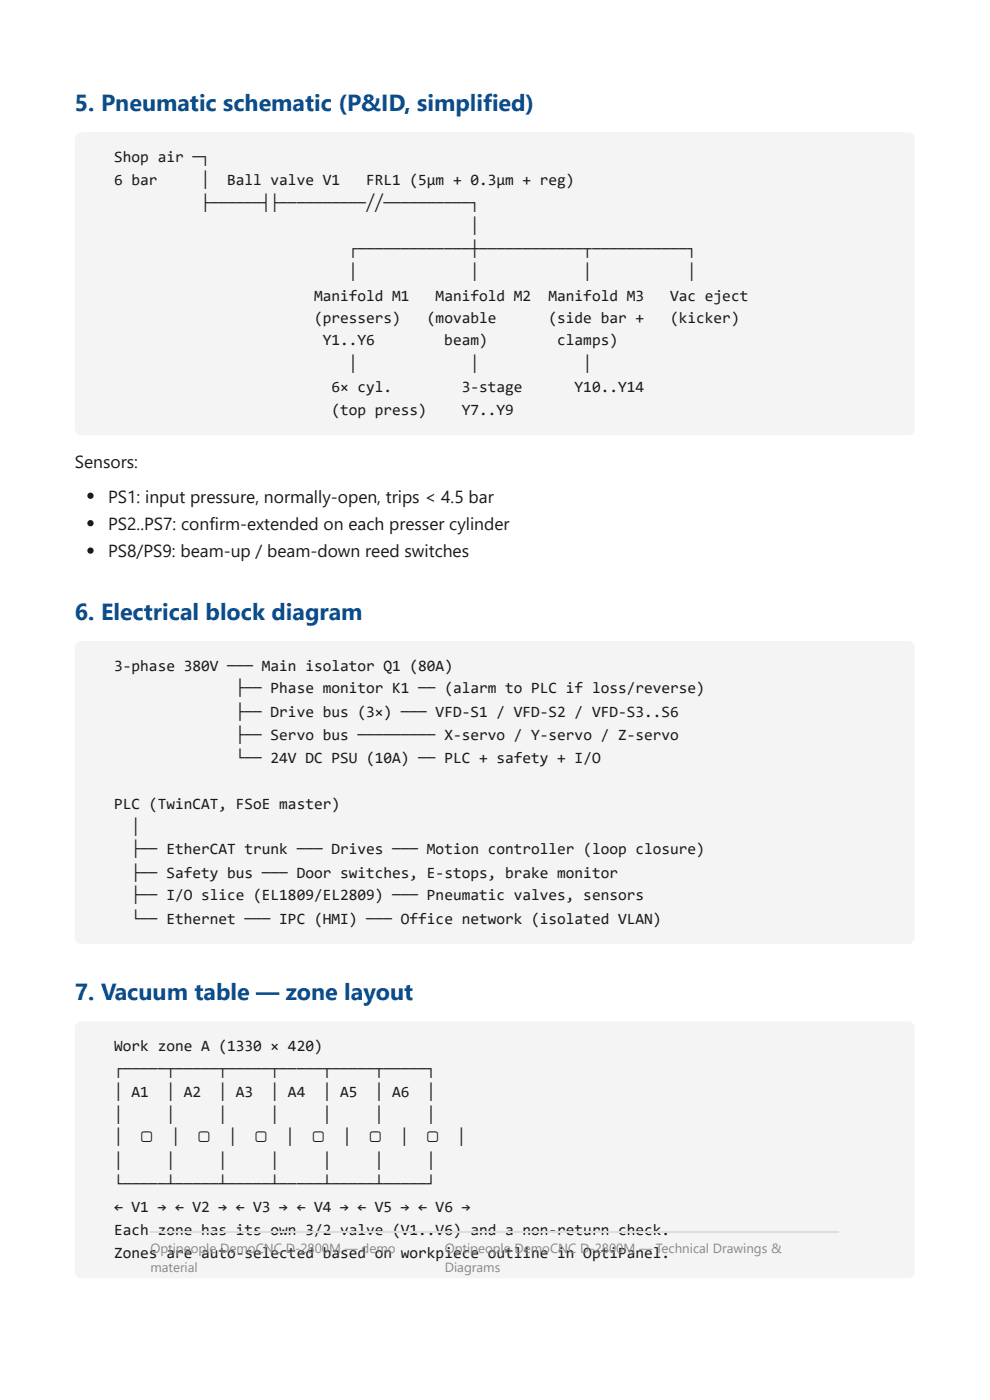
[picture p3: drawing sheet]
<svg xmlns="http://www.w3.org/2000/svg" width="210mm" height="297mm" viewBox="0 0 210 297" stroke-linecap="round" stroke-linejoin="round" font-family="sans-serif">
<defs><g id="words">
<g font-size="4.9" fill="#0a4d8c">
<text x="15.9" y="23.5">5. Pneumatic schematic (P&amp;ID, simplified)</text>
<text x="15.9" y="131.5">6. Electrical block diagram</text>
<text x="15.9" y="212.2">7. Vacuum table — zone layout</text>
</g>
<g font-size="3.7" fill="#1a1a1a">
<text x="15.9" y="99.2">Sensors:</text>
<text x="22.9" y="106.6">PS1: input pressure, normally-open, trips &lt; 4.5 bar</text>
<text x="22.9" y="112.4">PS2..PS7: confirm-extended on each presser cylinder</text>
<text x="22.9" y="118.3">PS8/PS9: beam-up / beam-down reed switches</text>
</g>
<g font-size="3.3" fill="#1a1a1a">
<text x="24.2" y="34.4">Shop air ─┐</text>
<text x="24.2" y="39.2">6 bar</text>
<text x="42.6" y="39.2">│</text>
<text x="48.2" y="39.2">Ball valve V1</text>
<text x="77.6" y="39.2">FRL1 (5µm + 0.3µm + reg)</text>
<text x="42.6" y="44.2">├──────┤├──────────╱╱──────────┐</text>
<text x="73.9" y="54">┌─────────────┼────────────┬───────────┐</text>
<text x="99.7" y="48.9">│</text>
<text x="73.9" y="58.7">│</text>
<text x="99.7" y="58.7">│</text>
<text x="123.7" y="58.7">│</text>
<text x="145.8" y="58.7">│</text>
<text x="66.6" y="63.8">Manifold M1</text>
<text x="92.4" y="63.8">Manifold M2</text>
<text x="116.3" y="63.8">Manifold M3</text>
<text x="142.1" y="63.8">Vac eject</text>
<text x="66.6" y="68.5">(pressers)</text>
<text x="90.5" y="68.5">(movable</text>
<text x="116.3" y="68.5">(side bar +</text>
<text x="142.1" y="68.5">(kicker)</text>
<text x="68.4" y="73.3">Y1..Y6</text>
<text x="94.2" y="73.3">beam)</text>
<text x="118.1" y="73.3">clamps)</text>
<text x="70.3" y="83.1">6× cyl.</text>
<text x="73.9" y="78.3">│</text>
<text x="97.9" y="83.1">3-stage</text>
<text x="99.7" y="78.3">│</text>
<text x="121.8" y="83.1">Y10..Y14</text>
<text x="123.7" y="78.3">│</text>
<text x="70.3" y="88.1">(top press)</text>
<text x="97.9" y="88.1">Y7..Y9</text>
<text x="24.2" y="142.3">3-phase 380V ─── Main isolator Q1 (80A)</text>
<text x="50" y="147.1">├── Phase monitor K1 ── (alarm to PLC if loss/reverse)</text>
<text x="50" y="152.1">├── Drive bus (3×) ─── VFD-S1 / VFD-S2 / VFD-S3..S6</text>
<text x="50" y="156.9">├── Servo bus ───────── X-servo / Y-servo / Z-servo</text>
<text x="50" y="161.9">└── 24V DC PSU (10A) ── PLC + safety + I/O</text>
<text x="24.2" y="171.7">PLC (TwinCAT, FSoE master)</text>
<text x="27.9" y="176.5">│</text>
<text x="27.9" y="181.2">├── EtherCAT trunk ─── Drives ─── Motion controller (loop closure)</text>
<text x="27.9" y="186.3">├── Safety bus ─── Door switches, E-stops, brake monitor</text>
<text x="27.9" y="191">├── I/O slice (EL1809/EL2809) ─── Pneumatic valves, sensors</text>
<text x="27.9" y="196.1">└── Ethernet ─── IPC (HMI) ─── Office network (isolated VLAN)</text>
<text x="24.2" y="223">Work zone A (1330 × 420)</text>
<text x="24.2" y="227.8">┌─────┬─────┬─────┬─────┬─────┬─────┐</text>
<text x="24.2" y="232.8">│ A1</text>
<text x="35.3" y="232.8">│ A2</text>
<text x="46.3" y="232.8">│ A3</text>
<text x="57.4" y="232.8">│ A4</text>
<text x="68.4" y="232.8">│ A5</text>
<text x="79.5" y="232.8">│ A6</text>
<text x="90.5" y="232.8">│</text>
<text x="24.2" y="237.6">│</text>
<text x="35.3" y="237.6">│</text>
<text x="46.3" y="237.6">│</text>
<text x="57.4" y="237.6">│</text>
<text x="68.4" y="237.6">│</text>
<text x="79.5" y="237.6">│</text>
<text x="90.5" y="237.6">│</text>
<text x="24.2" y="242.4">│</text>
<text x="29.7" y="242.4">▢</text>
<text x="36.3" y="242.4">│</text>
<text x="41.9" y="242.4">▢</text>
<text x="48.5" y="242.4">│</text>
<text x="54" y="242.4">▢</text>
<text x="60.6" y="242.4">│</text>
<text x="66.1" y="242.4">▢</text>
<text x="72.7" y="242.4">│</text>
<text x="78.2" y="242.4">▢</text>
<text x="84.8" y="242.4">│</text>
<text x="90.3" y="242.4">▢</text>
<text x="96.9" y="242.4">│</text>
<text x="24.2" y="247.4">│</text>
<text x="35.3" y="247.4">│</text>
<text x="46.3" y="247.4">│</text>
<text x="57.4" y="247.4">│</text>
<text x="68.4" y="247.4">│</text>
<text x="79.5" y="247.4">│</text>
<text x="90.5" y="247.4">│</text>
<text x="24.2" y="252.1">└─────┴─────┴─────┴─────┴─────┴─────┘</text>
<text x="24.2" y="257.2">← V1 → ← V2 → ← V3 → ← V4 → ← V5 → ← V6 →</text>
<text x="24.2" y="261.9">Each zone has its own 3/2 valve (V1..V6) and a non-return check.</text>
<text x="24.2" y="267">Zones are auto-selected based on workpiece outline in OptiPanel.</text>
</g>
<g font-size="2.8" fill="#888">
<text x="31.9" y="265.9">Optipeople DemoCNC D-2800M — demo</text>
<text x="31.9" y="269.9">material</text>
<text x="94.3" y="265.9">Optipeople DemoCNC D-2800M — Technical Drawings &amp;</text>
<text x="94.3" y="269.9">Diagrams</text>
</g>
</g></defs>
<g fill="#f4f4f4">
<path d="M16.3 28.5l.4-.3 .6-.2h175.2a1.39 1.39 0 0 1 1.4 1.5v61.4a1.39 1.39 0 0 1-1.4 1.4h-175.2a1.41 1.41 0 0 1-1.4-1.4v-61.4l.1-.6z"/>
<path d="M16.3 136.4l.4-.3 .6-.1h175.2a1.39 1.39 0 0 1 1.4 1.4v61.5a1.39 1.39 0 0 1-1.4 1.4h-175.2a1.41 1.41 0 0 1-1.4-1.4v-61.5l.1-.5z"/>
<path d="M16.3 217.1l.4-.3 .6-.1h175.2a1.39 1.39 0 0 1 1.4 1.4v51.7a1.39 1.39 0 0 1-1.4 1.4h-175.2a1.41 1.41 0 0 1-1.4-1.4v-51.7l.1-.5z"/>
</g>
<g fill="#1a1a1a">
<circle cx="19.2" cy="105.2" r=".66"/>
<circle cx="19.2" cy="111" r=".66"/>
<circle cx="19.2" cy="116.8" r=".66"/>
</g>
<path d="M31.7 261.3h146.1" fill="none" stroke="#ddd" stroke-width=".26"/>
<use href="#words"/>
</svg>
